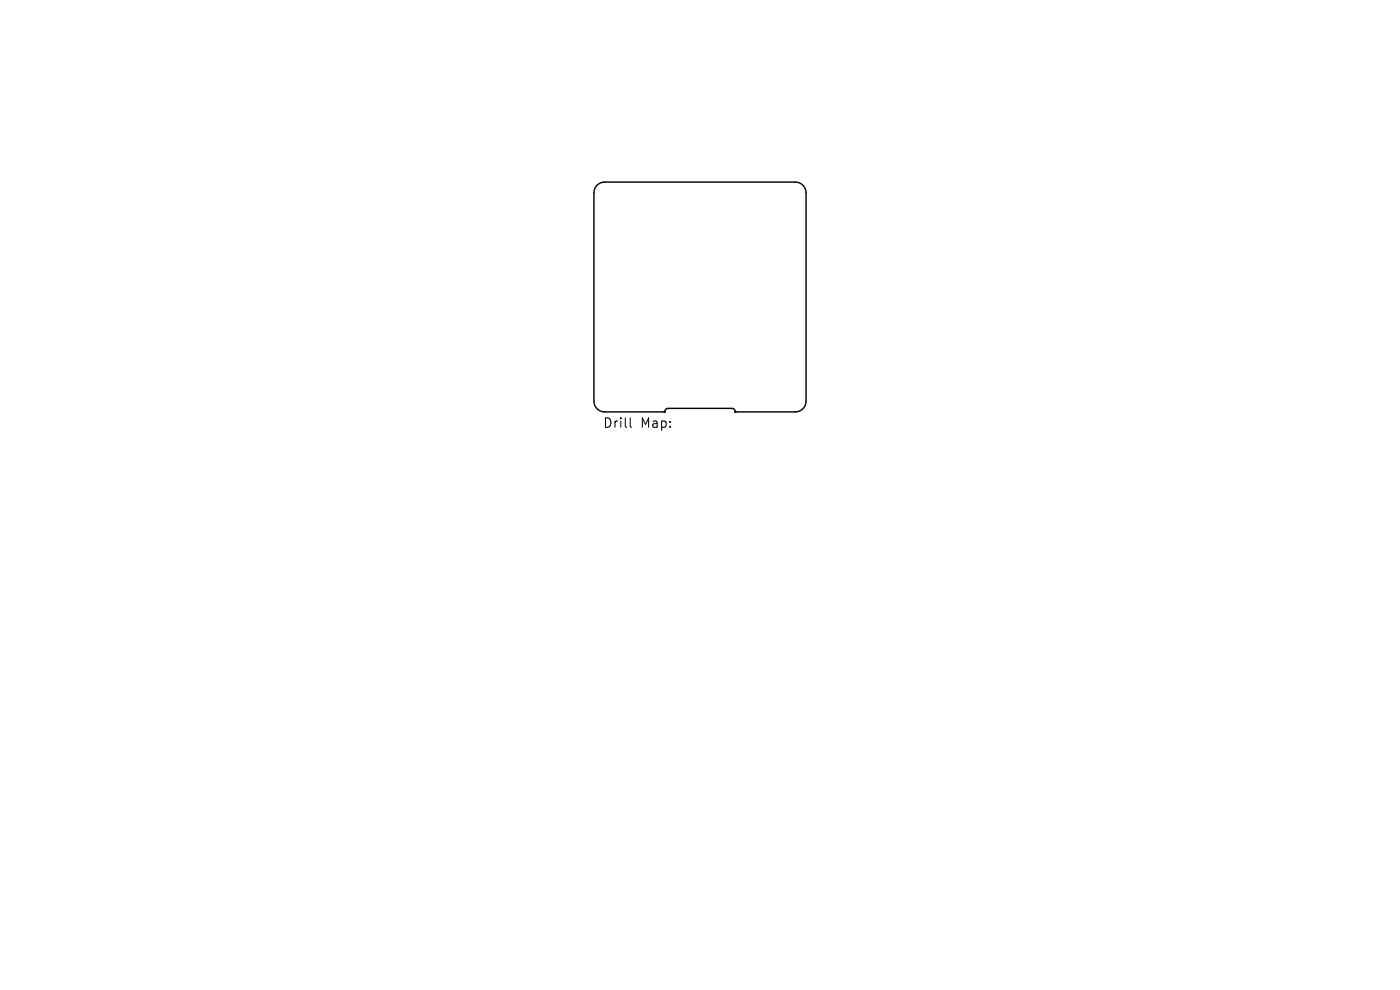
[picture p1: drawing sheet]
<svg xmlns="http://www.w3.org/2000/svg" width="297mm" height="210mm" viewBox="0 0 297 210" stroke-linecap="round" stroke-linejoin="round" font-family="sans-serif">
<defs><g id="words">
<g font-size="2.8">
<text x="127.9" y="91">Drill</text>
<text x="135.9" y="91">Map:</text>
</g>
</g></defs>
<path d="M126.5 39.4a2.25 2.25 0 0 1 1.8-.8h40.5a2.25 2.25 0 0 1 2.2 2.3v44.2a2.25 2.25 0 0 1-2.2 2.3h-12.8a.75 .75 0 0 0-.7-.8h-13.5a.75 .75 0 0 0-.8 .8h-12.7a2.25 2.25 0 0 1-2.3-2.3v-44.2l.1-.5z" fill="none" stroke="#000" stroke-width=".3"/>
<g fill="#000" stroke="#000" stroke-width=".21">
<circle cx="141" cy="87.4" r=".15"/>
<circle cx="156" cy="87.4" r=".15"/>
</g>
<path d="M133.7 88.6v1.8l.3 .2" fill="none" stroke="#000" stroke-width=".21"/>
<use href="#words"/>
</svg>
